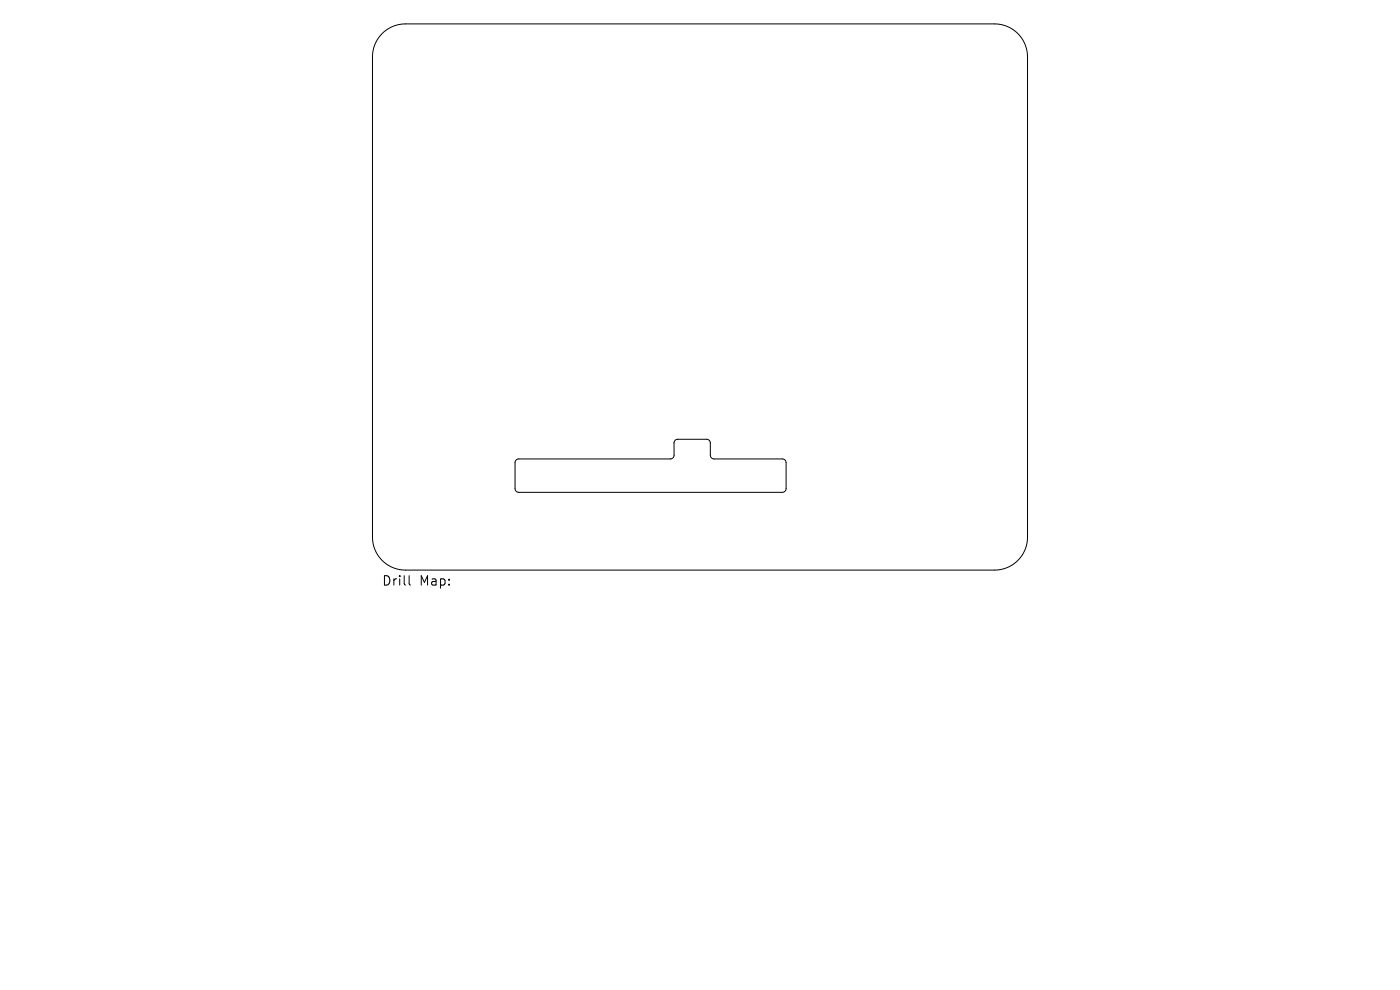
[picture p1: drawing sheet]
<svg xmlns="http://www.w3.org/2000/svg" width="297mm" height="210mm" viewBox="0 0 297 210" stroke-linecap="round" stroke-linejoin="round" font-family="sans-serif">
<defs><g id="words">
<g font-size="2.8">
<text x="80.9" y="124.5">Drill</text>
<text x="89" y="124.5">Map:</text>
</g>
</g></defs>
<path d="M81.1 7.1a7 7 0 0 1 4.9-2h125a7 7 0 0 1 7 7v101.8a7 7 0 0 1-7 7h-125a7 7 0 0 1-7-7v-101.8a7 7 0 0 1 2.1-5zM109.5 97.6l.6-.2h32.1a.79 .79 0 0 0 .8-.8v-2.6a.79 .79 0 0 1 .8-.8h6.1a.79 .79 0 0 1 .8 .8v2.6a.79 .79 0 0 0 .8 .8h14.5a.79 .79 0 0 1 .8 .7v5.5a.79 .79 0 0 1-.8 .8h-55.9a.79 .79 0 0 1-.8-.8v-5.5zM86.8 122.1v1.7l.3 .3" fill="none" stroke="#000" stroke-width=".21"/>
<use href="#words"/>
</svg>
